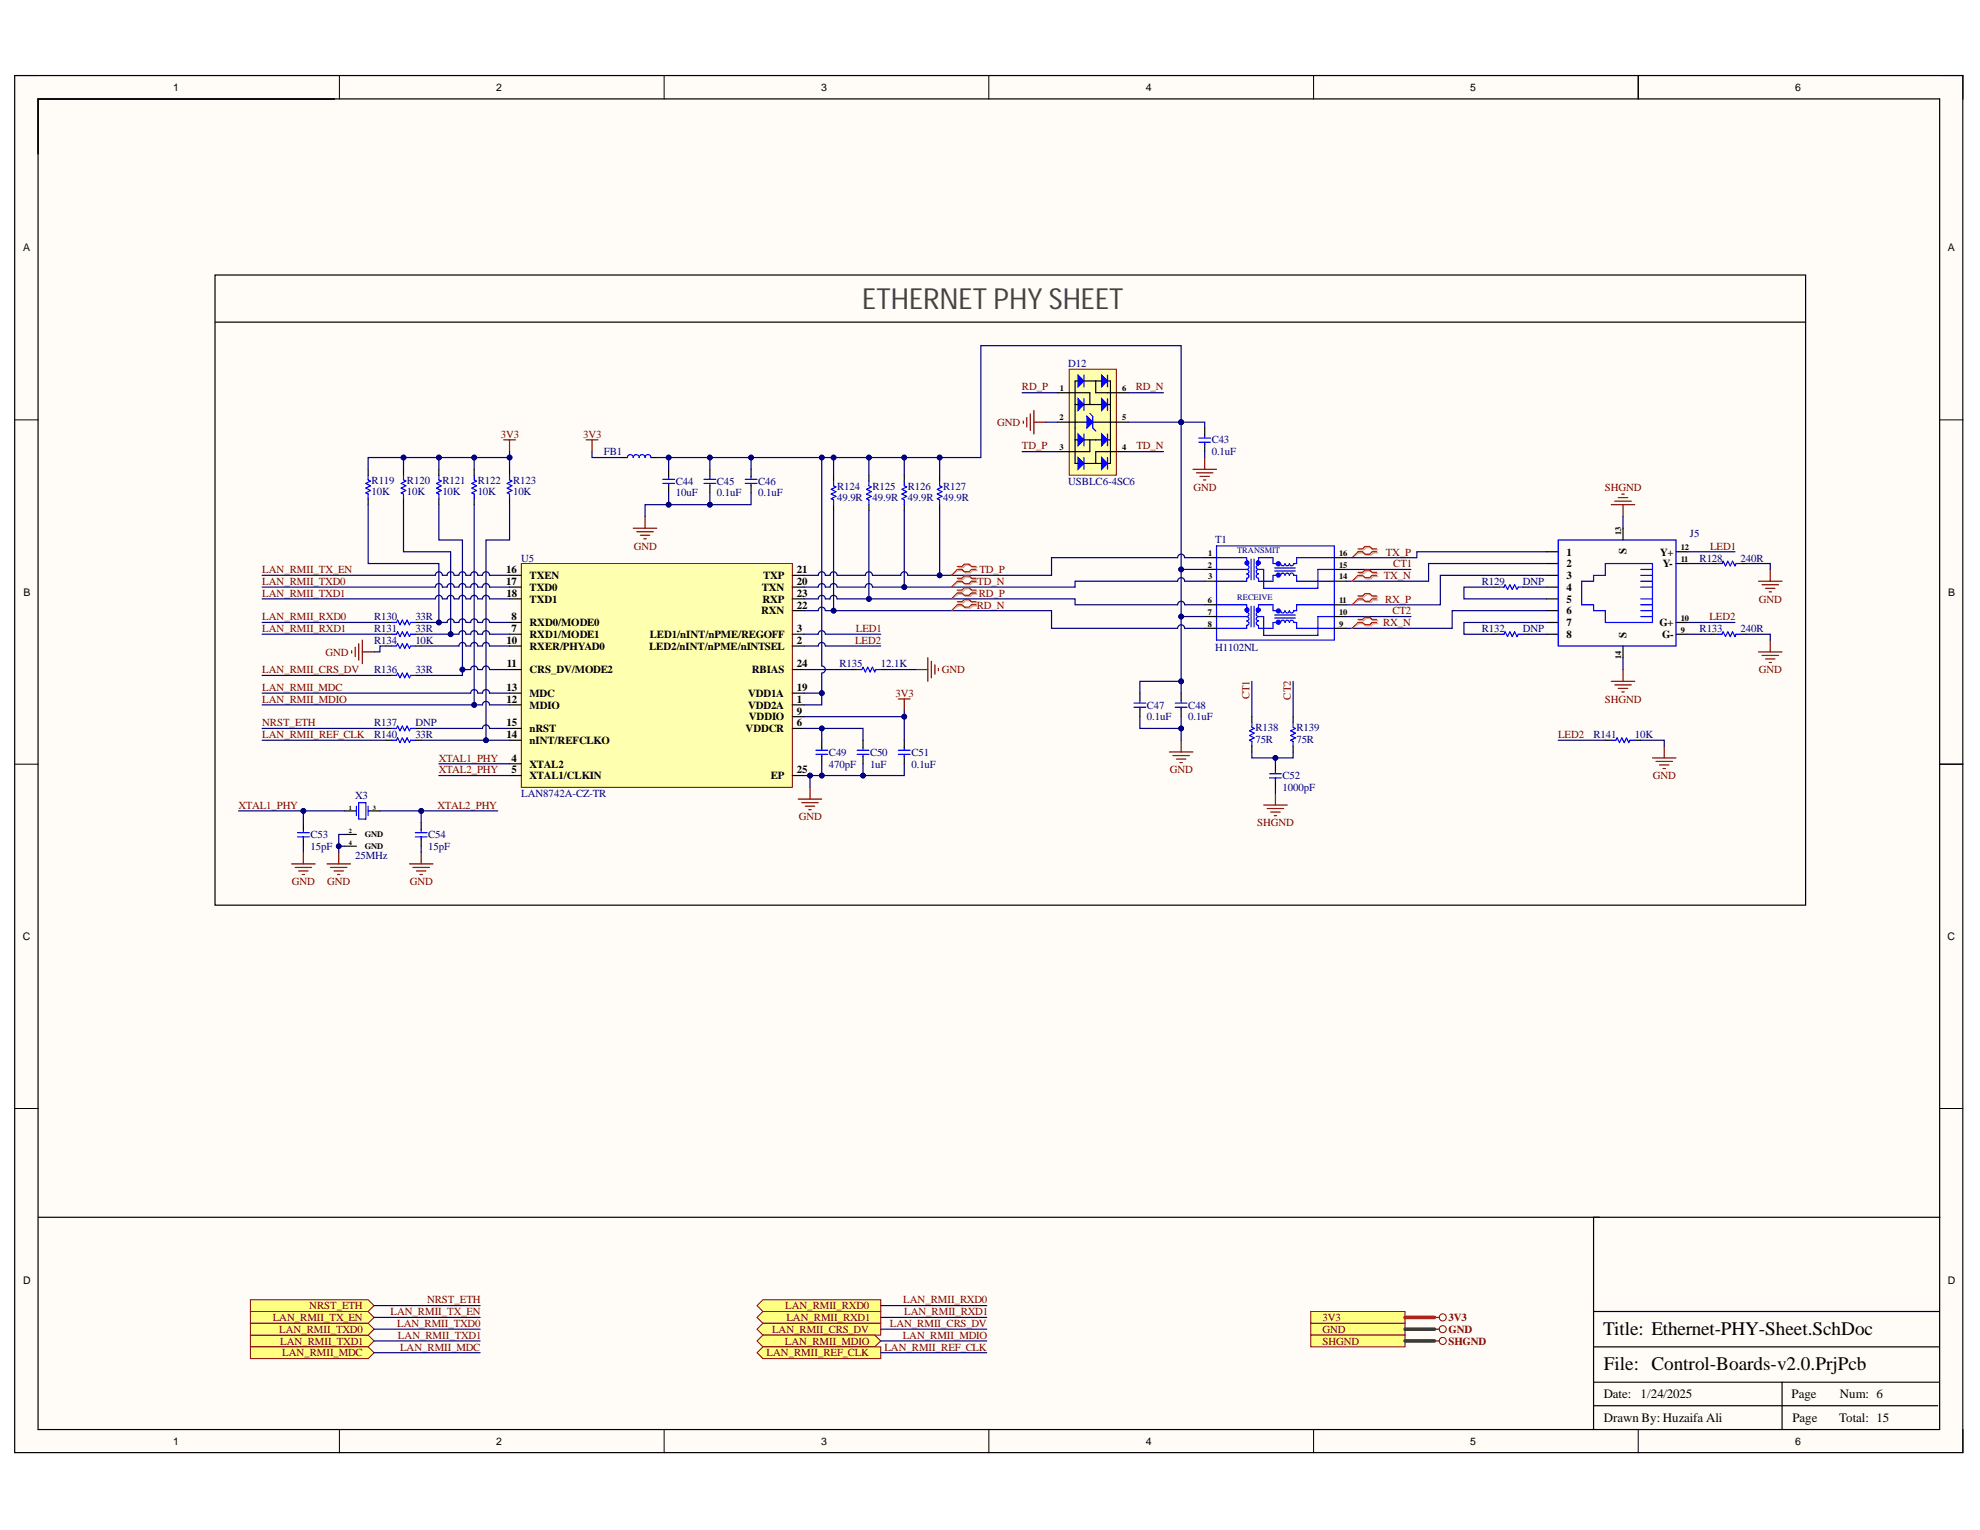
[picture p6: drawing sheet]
<svg xmlns="http://www.w3.org/2000/svg" width="279mm" height="216mm" viewBox="0 0 279 216" stroke-linecap="round" stroke-linejoin="round" font-family="sans-serif">
<defs><g id="words">
<text font-size="4.1" fill="#434343" x="121.7" y="43.6">ETHERNET PHY SHEET</text>
<g font-size="2.7">
<text x="226.2" y="188.3">Title: Ethernet-PHY-Sheet.SchDoc</text>
<text x="226.3" y="193.3">File: Control-Boards-v2.0.PrjPcb</text>
</g>
<g font-size="1.8">
<text x="226.3" y="197.3">Date:</text>
<text x="231.5" y="197.3">1/24/2025</text>
<text x="252.8" y="197.3">Page</text>
<text x="259.6" y="197.3">Num: 6</text>
<text x="226.3" y="200.7">Drawn By: Huzaifa Ali</text>
<text x="252.9" y="200.7">Page</text>
<text x="259.5" y="200.7">Total: 15</text>
</g>
<g font-size="1.5">
<text x="24.4" y="12.9">1</text>
<text x="70" y="12.9">2</text>
<text x="115.9" y="12.9">3</text>
<text x="161.7" y="12.9">4</text>
<text x="207.5" y="12.9">5</text>
<text x="253.3" y="12.9">6</text>
<text x="3.3" y="35.5">A</text>
<text x="274.8" y="35.5">A</text>
<text x="71.4" y="82.5">17</text>
<text x="71.4" y="80.9">16</text>
<text x="74.7" y="83.4">TXD0</text>
<text x="74.7" y="81.7">TXEN</text>
<text x="107.5" y="83.4">TXN</text>
<text x="107.7" y="81.7">TXP</text>
<text x="112.5" y="82.5">20</text>
<text x="112.5" y="80.9">21</text>
<text x="221.1" y="78.4">1</text>
<text x="221.1" y="80">2</text>
<text x="221.1" y="81.7">3</text>
<text x="221.1" y="83.4">4</text>
<text x="229.5" y="78.1" transform="rotate(-90 229.5 78.1)">S</text>
<text x="234.2" y="78.4">Y+</text>
<text x="234.6" y="80">Y-</text>
<text x="3.3" y="84.1">B</text>
<text x="71.5" y="84.2">18</text>
<text x="72.2" y="87.5">8</text>
<text x="72.2" y="89.2">7</text>
<text x="74.7" y="88.4">RXD0/MODE0</text>
<text x="74.7" y="85">TXD1</text>
<text x="107.4" y="86.7">RXN</text>
<text x="107.6" y="85">RXP</text>
<text x="112.5" y="89.2">3</text>
<text x="112.5" y="85.9">22</text>
<text x="112.5" y="84.2">23</text>
<text x="221.1" y="85">5</text>
<text x="221.1" y="86.7">6</text>
<text x="221.1" y="88.4">7</text>
<text x="229.5" y="90" transform="rotate(-90 229.5 90)">S</text>
<text x="234.2" y="88.4">G+</text>
<text x="274.9" y="84.1">B</text>
<text x="71.5" y="90.9">10</text>
<text x="71.5" y="94.2">11</text>
<text x="74.7" y="95">CRS_DV/MODE2</text>
<text x="74.7" y="91.7">RXER/PHYAD0</text>
<text x="74.7" y="90">RXD1/MODE1</text>
<text x="91.6" y="91.7">LED2/nINT/nPME/nINTSEL</text>
<text x="91.7" y="90">LED1/nINT/nPME/REGOFF</text>
<text x="106.1" y="95">RBIAS</text>
<text x="112.5" y="90.9">2</text>
<text x="112.5" y="94.2">24</text>
<text x="221.1" y="90">8</text>
<text x="234.5" y="90">G-</text>
<text x="71.5" y="99.1">12</text>
<text x="71.5" y="97.5">13</text>
<text x="74.7" y="100">MDIO</text>
<text x="74.7" y="98.3">MDC</text>
<text x="105.6" y="100">VDD2A</text>
<text x="105.6" y="98.3">VDD1A</text>
<text x="105.7" y="101.6">VDDIO</text>
<text x="112.5" y="99.1">1</text>
<text x="112.5" y="100.8">9</text>
<text x="112.5" y="97.5">19</text>
<text x="71.5" y="102.5">15</text>
<text x="71.5" y="104.1">14</text>
<text x="72.2" y="107.5">4</text>
<text x="74.7" y="103.3">nRST</text>
<text x="74.7" y="105">nINT/REFCLKO</text>
<text x="105.2" y="103.3">VDDCR</text>
<text x="112.5" y="102.5">6</text>
<text x="72.2" y="109.1">5</text>
<text x="74.7" y="108.3">XTAL2</text>
<text x="74.7" y="110">XTAL1/CLKIN</text>
<text x="108.8" y="110">EP</text>
<text x="112.5" y="109.1">25</text>
<text x="3.2" y="132.7">C</text>
<text x="274.8" y="132.7">C</text>
<text x="3.3" y="181.3">D</text>
<text x="274.8" y="181.3">D</text>
<text x="24.4" y="203.9">1</text>
<text x="70" y="203.9">2</text>
<text x="115.9" y="203.9">3</text>
<text x="161.7" y="203.9">4</text>
<text x="207.5" y="203.9">5</text>
<text x="253.3" y="203.9">6</text>
</g>
<g font-size="1.5" fill="#000080">
<text x="150.7" y="51.8">D12</text>
<text x="85.2" y="64.3">FB1</text>
<text x="171" y="62.6">C43</text>
<text x="171" y="64.3">0.1uF</text>
<text x="52.4" y="68.2">R119</text>
<text x="52.4" y="69.9">10K</text>
<text x="57.4" y="68.2">R120</text>
<text x="57.4" y="69.9">10K</text>
<text x="62.4" y="68.2">R121</text>
<text x="62.4" y="69.9">10K</text>
<text x="67.4" y="68.2">R122</text>
<text x="67.4" y="69.9">10K</text>
<text x="72.4" y="68.2">R123</text>
<text x="72.4" y="69.9">10K</text>
<text x="95.4" y="68.4">C44</text>
<text x="95.4" y="70.1">10uF</text>
<text x="101.2" y="68.4">C45</text>
<text x="101.2" y="70.1">0.1uF</text>
<text x="107" y="68.4">C46</text>
<text x="107" y="70.1">0.1uF</text>
<text x="118.1" y="69.1">R124</text>
<text x="118.1" y="70.7">49.9R</text>
<text x="123.1" y="69.1">R125</text>
<text x="123.1" y="70.7">49.9R</text>
<text x="128.1" y="69.1">R126</text>
<text x="128.1" y="70.7">49.9R</text>
<text x="133.1" y="69.1">R127</text>
<text x="133.1" y="70.7">49.9R</text>
<text x="150.7" y="68.4">USBLC6-4SC6</text>
<text x="171.5" y="76.6">T1</text>
<text x="238.5" y="75.7">J5</text>
<text x="73.5" y="79.2">U5</text>
<text x="209.1" y="82.5">R129</text>
<text x="214.9" y="82.5">DNP</text>
<text x="239.8" y="79.2">R128</text>
<text x="245.6" y="79.2">240R</text>
<text x="52.8" y="87.5">R130</text>
<text x="52.8" y="89.2">R131</text>
<text x="58.6" y="87.5">33R</text>
<text x="58.6" y="89.2">33R</text>
<text x="209.1" y="89.2">R132</text>
<text x="214.9" y="89.2">DNP</text>
<text x="239.8" y="89.2">R133</text>
<text x="245.6" y="89.2">240R</text>
<text x="52.8" y="90.9">R134</text>
<text x="52.8" y="95">R136</text>
<text x="58.6" y="90.9">10K</text>
<text x="58.6" y="95">33R</text>
<text x="118.5" y="94.2">R135</text>
<text x="124.3" y="94.2">12.1K</text>
<text x="171.5" y="91.8">H1102NL</text>
<text x="161.8" y="100">C47</text>
<text x="161.8" y="101.6">0.1uF</text>
<text x="167.7" y="100">C48</text>
<text x="167.7" y="101.6">0.1uF</text>
<text x="52.8" y="102.5">R137</text>
<text x="52.8" y="104.1">R140</text>
<text x="58.6" y="102.5">DNP</text>
<text x="58.6" y="104.1">33R</text>
<text x="117" y="106.6">C49</text>
<text x="122.8" y="106.6">C50</text>
<text x="128.6" y="106.6">C51</text>
<text x="177.2" y="103.2">R138</text>
<text x="177.2" y="104.8">75R</text>
<text x="182.9" y="103.2">R139</text>
<text x="182.9" y="104.8">75R</text>
<text x="224.9" y="104.1">R141</text>
<text x="230.7" y="104.1">10K</text>
<text x="50.1" y="112.8">X3</text>
<text x="73.5" y="112.5">LAN8742A-CZ-TR</text>
<text x="117" y="108.3">470pF</text>
<text x="122.8" y="108.3">1uF</text>
<text x="128.6" y="108.3">0.1uF</text>
<text x="181" y="110">C52</text>
<text x="181" y="111.6">1000pF</text>
<text x="43.8" y="118.3">C53</text>
<text x="43.8" y="119.9">15pF</text>
<text x="60.4" y="118.3">C54</text>
<text x="60.4" y="119.9">15pF</text>
<text x="50.1" y="121.3">25MHz</text>
</g>
<g font-size="1.5" fill="#800000">
<text x="144.2" y="55.1">RD_P</text>
<text x="160.3" y="55.1">RD_N</text>
<text x="70.7" y="61.8">3V3</text>
<text x="82.3" y="61.8">3V3</text>
<text x="140.7" y="60.1">GND</text>
<text x="144.2" y="63.4">TD_P</text>
<text x="160.4" y="63.4">TD_N</text>
<text x="168.4" y="69.3">GND</text>
<text x="226.5" y="69.3">SHGND</text>
<text x="89.4" y="77.5">GND</text>
<text x="241.3" y="77.5">LED1</text>
<text x="37" y="80.9">LAN_RMII_TX_EN</text>
<text x="37" y="82.5">LAN_RMII_TXD0</text>
<text x="137.9" y="82.5">TD_N</text>
<text x="138.2" y="80.9">TD_P</text>
<text x="195.3" y="81.7">TX_N</text>
<text x="195.6" y="78.4">TX_P</text>
<text x="196.6" y="80">CT1</text>
<text x="37" y="84.2">LAN_RMII_TXD1</text>
<text x="37" y="87.5">LAN_RMII_RXD0</text>
<text x="37" y="89.2">LAN_RMII_RXD1</text>
<text x="120.8" y="89.2">LED1</text>
<text x="137.8" y="85.9">RD_N</text>
<text x="138.1" y="84.2">RD_P</text>
<text x="195.2" y="88.4">RX_N</text>
<text x="195.5" y="85">RX_P</text>
<text x="196.5" y="86.7">CT2</text>
<text x="241.2" y="87.5">LED2</text>
<text x="248.2" y="85">GND</text>
<text x="37" y="95">LAN_RMII_CRS_DV</text>
<text x="45.9" y="92.5">GND</text>
<text x="120.7" y="90.9">LED2</text>
<text x="132.9" y="95">GND</text>
<text x="248.2" y="95">GND</text>
<text x="37" y="97.5">LAN_RMII_MDC</text>
<text x="37" y="99.1">LAN_RMII_MDIO</text>
<text x="126.4" y="98.3">3V3</text>
<text x="176.3" y="98.6" transform="rotate(-90 176.3 98.6)">CT1</text>
<text x="182.1" y="98.7" transform="rotate(-90 182.1 98.7)">CT2</text>
<text x="226.5" y="99.1">SHGND</text>
<text x="37" y="102.5">NRST_ETH</text>
<text x="37" y="104.1">LAN_RMII_REF_CLK</text>
<text x="61.9" y="107.5">XTAL1_PHY</text>
<text x="219.9" y="104.1">LED2</text>
<text x="61.9" y="109.1">XTAL2_PHY</text>
<text x="165.1" y="109.1">GND</text>
<text x="233.2" y="110">GND</text>
<text x="33.7" y="114.1">XTAL1_PHY</text>
<text x="61.7" y="114.1">XTAL2_PHY</text>
<text x="112.7" y="115.8">GND</text>
<text x="177.4" y="116.6">SHGND</text>
<text x="41.2" y="124.9">GND</text>
<text x="46.2" y="124.9">GND</text>
<text x="57.9" y="124.9">GND</text>
<text x="43.6" y="184.8">NRST_ETH</text>
<text x="55.1" y="185.6">LAN_RMII_TX_EN</text>
<text x="60.3" y="183.9">NRST_ETH</text>
<text x="110.8" y="184.8">LAN_RMII_RXD0</text>
<text x="127.5" y="183.9">LAN_RMII_RXD0</text>
<text x="127.6" y="185.6">LAN_RMII_RXD1</text>
<text x="38.5" y="186.4">LAN_RMII_TX_EN</text>
<text x="39.4" y="188.1">LAN_RMII_TXD0</text>
<text x="39.5" y="189.8">LAN_RMII_TXD1</text>
<text x="39.8" y="191.4">LAN_RMII_MDC</text>
<text x="56" y="187.3">LAN_RMII_TXD0</text>
<text x="56.2" y="188.9">LAN_RMII_TXD1</text>
<text x="56.5" y="190.6">LAN_RMII_MDC</text>
<text x="108.2" y="191.4">LAN_RMII_REF_CLK</text>
<text x="108.9" y="188.1">LAN_RMII_CRS_DV</text>
<text x="110.8" y="189.8">LAN_RMII_MDIO</text>
<text x="111" y="186.4">LAN_RMII_RXD1</text>
<text x="124.8" y="190.6">LAN_RMII_REF_CLK</text>
<text x="125.6" y="187.3">LAN_RMII_CRS_DV</text>
<text x="127.4" y="188.9">LAN_RMII_MDIO</text>
<text x="186.6" y="188.1">GND</text>
<text x="186.6" y="186.4">3V3</text>
<text x="186.6" y="189.8">SHGND</text>
<text x="204.4" y="188.1">GND</text>
<text x="204.4" y="186.4">3V3</text>
<text x="204.4" y="189.8">SHGND</text>
</g>
<g font-size="1.2">
<text x="149.5" y="59.3">2</text>
<text x="149.5" y="55.2">1</text>
<text x="158.3" y="59.3">5</text>
<text x="158.3" y="55.2">6</text>
<text x="149.5" y="63.5">3</text>
<text x="158.3" y="63.5">4</text>
<text x="228.8" y="75.5" transform="rotate(-90 228.8 75.5)">13</text>
<text x="237.2" y="77.6">12</text>
<text x="170.4" y="80.1">2</text>
<text x="170.5" y="78.4">1</text>
<text x="170.5" y="81.8">3</text>
<text x="189" y="78.4">16</text>
<text x="189" y="80.1">15</text>
<text x="189" y="81.8">14</text>
<text x="237.2" y="79.3">11</text>
<text x="170.4" y="85.1">6</text>
<text x="170.4" y="86.8">7</text>
<text x="170.4" y="88.4">8</text>
<text x="189" y="85.1">11</text>
<text x="189" y="86.8">10</text>
<text x="189" y="88.4">9</text>
<text x="237.2" y="89.3">9</text>
<text x="237.2" y="87.6">10</text>
<text x="228.8" y="93" transform="rotate(-90 228.8 93)">14</text>
<text x="51.5" y="118.2">GND</text>
<text x="51.5" y="119.8">GND</text>
</g>
<g font-size="1.2" fill="#000080">
<text x="174.6" y="78">TRANSMIT</text>
<text x="174.6" y="84.7">RECEIVE</text>
</g>
<g font-size=".9">
<text x="49.2" y="114.2">1</text>
<text x="49.2" y="117.6">2</text>
<text x="49.2" y="119.2">4</text>
<text x="52.6" y="114.2">3</text>
</g>
</g></defs>
<g fill="#fffcf8">
<path d="M2.1 10.7h274.9v194.3h-274.9z" fill-rule="evenodd"/>
<path d="M5.4 14h268.3v187.7h-268.3z" fill-rule="evenodd"/>
</g>
<g fill="none" stroke="#000" stroke-width=".14">
<path d="M2.1 10.7h3.3M47.9 10.7v3.3M93.7 10.7v3.3M139.5 10.7v3.3M185.4 10.7v3.3M231.2 10.7v3.3M273.7 10.7h3.3v3.3M2.1 59.2h3.3M273.7 59.2h3.3M2.1 107.8h3.3M273.7 107.8h3.3M2.1 156.4h3.3"/>
<path d="M273.7 156.4h3.3M47.9 201.7v3.3M93.7 201.7v3.3M139.5 201.7v3.3M185.4 201.7v3.3M231.2 201.7v3.3M277 201.7v3.3"/>
</g>
<g fill="none" stroke="#000" stroke-width=".17">
<path d="M2.1 10.7h274.9v194.3h-274.9zM5.4 14h268.3v187.7h-268.3zM231.2 10.7v3.3M52 66.2v.9M52 70.4v.8M56.9 66.2v.9M56.9 70.4v.8M61.9 66.2v.9M61.9 70.4v.8M66.9 66.2v.9M66.9 70.4v.8M71.9 66.2v.9"/>
<path d="M71.9 70.4v.8M87.7 64.6h.8M91.9 64.6h.8M94.4 66.2v1M94.4 68.5v1M100.2 66.2v1M100.2 68.5v1M106 66.2v1M106 68.5v1M117.6 67.1v.8M117.6 71.2v.8M122.6 67.1v.8"/>
<path d="M122.6 71.2v.8M127.6 67.1v.8M127.6 71.2v.8M132.6 67.1v.8M132.6 71.2v.8M54.4 87.8h.9M54.4 89.5h.9M54.4 91.2h.9M54.4 95.3h.9M58.6 87.8h.8M58.6 89.5h.8M58.6 91.2h.8"/>
<path d="M58.6 95.3h.8M120.1 94.5h.9M124.3 94.5h.8M42.8 116.1v1M42.8 118.3v1.1M48.6 114.4h1.7M48.6 117.8h1.7M48.6 119.4h1.7M52 114.4h1.6M54.4 102.8h.9M54.4 104.5h.9M58.6 102.8h.8"/>
<path d="M58.6 104.5h.8M59.4 116.1v1M59.4 118.3v1.1M116 104.5v1M116 106.7v1.1M121.8 104.5v1M121.8 106.7v1.1M127.6 104.5v1M127.6 106.7v1.1M273.7 107.8h3.3M273.7 171.8h-48.8v29.9M224.9 198.4h48.5"/>
<path d="M224.9 195h48.7M224.9 190.1h48.7M224.9 185.1h48.7M251.5 195v6.7"/>
</g>
<g fill="none" stroke="#00f" stroke-width=".17">
<path d="M52 67.1v.6l.3 .2-.7 .3 .7 .4-.7 .3 .7 .3-.7 .3 .4 .2v.7M56.9 67.1v.6l.4 .2-.7 .3 .7 .4-.7 .3 .7 .3-.7 .3 .3 .2v.7M61.9 67.1v.6l.4 .2-.7 .3 .7 .4-.7 .3 .7 .3-.7 .3 .3 .2v.7M66.9 67.1v.6l.3 .2-.6 .3 .6 .4-.6 .3 .6 .3-.6 .3 .3 .2v.7M71.9 67.1v.6l.3 .2-.6 .3 .6 .4-.6 .3 .6 .3-.6 .3 .3 .2v.7M88.5 64.6a.41 .41 0 0 1 .4-.5 .41 .41 0 0 1 .5 .5 .42 .42 0 0 1 .4-.5 .42 .42 0 0 1 .4 .5 .41 .41 0 0 1 .4-.5 .41 .41 0 0 1 .4 .5 .41 .41 0 0 1 .4-.5 .41 .41 0 0 1 .5 .5M93.5 68.2h1.7M93.5 67.6h1.7M94.4 67.2v.4M94.4 68.2v.4M99.3 68.2h1.7M99.3 67.6h1.7"/>
<path d="M100.2 67.2v.4M100.2 68.2v.4M105.2 68.2h1.6M105.2 67.6h1.6M106 67.2v.4M106 68.2v.4M117.6 67.9v.7l.4 .1-.7 .4 .7 .3-.7 .3 .7 .3-.7 .4 .3 .1v.7M122.6 67.9v.7l.3 .1-.6 .4 .6 .3-.6 .3 .6 .3-.6 .4 .3 .1v.7M127.6 67.9v.7l.3 .1-.6 .4 .6 .3-.6 .3 .6 .3-.6 .4 .3 .1v.7M132.6 67.9v.7l.3 .1-.6 .4 .6 .3-.6 .3 .6 .3-.6 .4 .3 .1v.7M55.3 87.8h.6l.2-.3 .3 .7 .4-.7 .3 .7 .3-.7 .4 .7 .1-.4h.7M55.3 89.5h.6l.2-.3 .3 .6 .4-.6 .3 .6 .3-.6 .4 .6 .1-.3h.7"/>
<path d="M55.3 91.2h.6l.2-.4 .3 .7 .4-.7 .3 .7 .3-.7 .4 .7 .1-.3h.7M55.3 95.3h.6l.2-.3 .3 .6 .4-.6 .3 .6 .3-.6 .4 .6 .1-.3h.7M121 94.5h.6l.2-.4 .3 .7 .3-.7 .4 .7 .3-.7 .3 .7 .2-.3h.7M42 118.1h1.6M42 117.5h1.6M42.8 117.1v.3M42.8 118.1v.3M50.3 113.8v1.3M50.6 113.3h1v2.3h-1zM52 113.8v1.3M55.3 102.8h.6l.2-.3 .3 .6 .4-.6 .3 .6 .3-.6 .4 .6 .1-.3h.7M55.3 104.5h.6l.2-.4 .3 .7 .4-.7 .3 .7 .3-.7 .4 .7 .1-.3h.7"/>
<path d="M58.6 118.1h1.7M58.6 117.5h1.7M59.4 117.1v.3M59.4 118.1v.3M115.1 106.4h1.7M115.1 105.9h1.7M116 105.5v.3M116 106.4v.4M121 106.4h1.6M121 105.9h1.6M121.8 105.5v.3M121.8 106.4v.4"/>
<path d="M126.8 106.4h1.6M126.8 105.9h1.6M127.6 105.5v.3M127.6 106.4v.4"/>
</g>
<g fill="none" stroke="#800000" stroke-width=".17">
<path d="M71.1 62.1h1.6M71.9 62.1v1.6M82.7 62.1h1.7M83.5 62.1v1.6M89.4 74.5h3.3M89.9 75h2.3M90.4 75.5h1.3M90.9 76h.3M91 72.9v1.6M49.6 91.8v.4M50.1 91.3v1.4M50.6 90.8v2.4"/>
<path d="M51.1 90.3v3.4M51.1 92h1.7M126.8 98.6h1.6M127.6 98.6v1.7M129.3 94.5h1.6M130.9 92.8v3.3M131.4 93.3v2.3M131.9 93.8v1.3M132.4 94.3v.3M112.6 112.8h3.4M113.1 113.3h2.4M113.6 113.8h1.4"/>
<path d="M114.1 114.3h.4M114.3 111.1v1.7M41.1 121.9h3.4M41.6 122.4h2.4M42.1 122.9h1.4M42.6 123.4h.4M42.8 120.2v1.7M46.1 121.9h3.4M46.6 122.4h2.4M47.1 122.9h1.4M47.6 123.4h.4M47.8 120.2v1.7"/>
<path d="M57.8 121.9h3.3M58.3 122.4h2.3M58.8 122.9h1.3M59.3 123.4h.3M59.4 120.2v1.7"/>
</g>
<path d="M150.9 52.1h6.6v15h-6.6z" fill-rule="evenodd" fill="#ffffb0"/>
<path d="M150.9 52.1h6.6v15h-6.6z" fill="none" stroke="#800000" stroke-width=".14"/>
<path d="M149.2 55.4h1.7M149.2 59.6h1.7" fill="none" stroke="#000" stroke-width=".17"/>
<path d="M155.4 52.9l.9 .9-.9 .8z" fill="#00f"/>
<path d="M155.4 52.9l.9 .9-.9 .8zM156.3 52.9v1.7" fill="none" stroke="#00f" stroke-width=".17"/>
<path d="M157.5 59.6h1.7M157.5 55.4h1.7M149.2 63.7h1.7M157.5 63.7h1.7" fill="none" stroke="#000" stroke-width=".17"/>
<path d="M152.1 52.9l.9 .9-.9 .8z" fill="#00f"/>
<path d="M152.1 52.9l.9 .9-.9 .8zM153 52.9v1.7" fill="none" stroke="#00f" stroke-width=".17"/>
<path d="M155.4 56.3l.9 .8-.9 .8z" fill="#00f"/>
<path d="M155.4 56.3l.9 .8-.9 .8zM156.3 56.3v1.6" fill="none" stroke="#00f" stroke-width=".17"/>
<path d="M152.1 56.3l.9 .8-.9 .8z" fill="#00f"/>
<path d="M152.1 56.3l.9 .8-.9 .8zM153 56.3v1.6M153.8 58.3l.4 .4v1.7l.4 .4" fill="none" stroke="#00f" stroke-width=".17"/>
<path d="M150.9 55.4h2.9v1.7M153 53.8h2.4M153 57.1h2.4M154.6 53.8v1.6h2.9" fill="none" stroke="#000" stroke-width=".17"/>
<path d="M155.4 61.2l.9 .9-.9 .8z" fill="#00f"/>
<path d="M155.4 61.2l.9 .9-.9 .8zM156.3 61.2v1.7" fill="none" stroke="#00f" stroke-width=".17"/>
<path d="M152.1 61.2l.9 .9-.9 .8z" fill="#00f"/>
<path d="M152.1 61.2l.9 .9-.9 .8zM153 61.2v1.7" fill="none" stroke="#00f" stroke-width=".17"/>
<path d="M155.4 64.6l.9 .8-.9 .8z" fill="#00f"/>
<path d="M155.4 64.6l.9 .8-.9 .8zM156.3 64.6v1.6" fill="none" stroke="#00f" stroke-width=".17"/>
<path d="M152.1 64.6l.9 .8-.9 .8z" fill="#00f"/>
<path d="M152.1 64.6l.9 .8-.9 .8zM153 64.6v1.6" fill="none" stroke="#00f" stroke-width=".17"/>
<path d="M150.9 59.6h2.5M151.7 57.1h.4M152.1 53.8h-.4v11.6h.4M154.2 59.6h3.3M156.3 53.8h.4v11.6h-.4M156.3 57.1h.4M151.7 62.1h.4M153 62.1h2.4M153 65.4h2.4M153.8 62.1v1.6h-2.9M156.3 62.1h.4M157.5 63.7h-2.9v1.7" fill="none" stroke="#000" stroke-width=".17"/>
<path d="M153.4 58.7l.8 .9-.8 .8z" fill="#00f"/>
<g fill="none" stroke="#00f" stroke-width=".17">
<path d="M153.4 58.7l.8 .9-.8 .8zM169.2 62.4h1.6M169.2 61.8h1.6M170 61.4v.3M170 62.4v.3M171.7 77h16.6v13.3h-16.6zM171.7 78.7h4.2v.4a.31 .31 0 0 1 .3 .3 .31 .31 0 0 1-.3 .3 .31 .31 0 0 1 .3 .3 .31 .31 0 0 1-.3 .4M176.5 78.9v2.9M177 78.9v2.9M188.3 78.7h-5.3v.8h-.4a.31 .31 0 0 1-.3 .3 .31 .31 0 0 1-.3-.3 .31 .31 0 0 1-.4 .3 .31 .31 0 0 1-.3-.3 .31 .31 0 0 1-.3 .3 .31 .31 0 0 1-.3-.3 .31 .31 0 0 1-.3 .3 .31 .31 0 0 1-.3-.3h-.5v-.8h-2v.4a.31 .31 0 0 0-.3 .3 .31 .31 0 0 0 .3 .3 .31 .31 0 0 0-.3 .3 .31 .31 0 0 0 .3 .4 .31 .31 0 0 0-.3 .3 .31 .31 0 0 0 .3 .3 .31 .31 0 0 0-.3 .3 .31 .31 0 0 0 .3 .3v.4h2v-.8h.5a.31 .31 0 0 1 .3-.3 .31 .31 0 0 1 .3 .3 .31 .31 0 0 1 .3-.3 .31 .31 0 0 1 .3 .3 .31 .31 0 0 1 .3-.3 .31 .31 0 0 1 .4 .3 .31 .31 0 0 1 .3-.3 .31 .31 0 0 1 .3 .3h.4v.8h5.3M160 99.8h1.7M160 99.2h1.7"/>
<path d="M160.9 98.8v.3M160.9 99.8v.3M165.8 99.8h1.7M165.8 99.2h1.7M166.7 98.8v.3M166.7 99.8v.3M171.7 85.3h4.2v.5a.31 .31 0 0 1 .3 .3 .31 .31 0 0 1-.3 .3 .31 .31 0 0 1 .3 .3 .31 .31 0 0 1-.3 .3M171.7 80.4h4.2M171.7 87h4.2M175.9 80.4a.31 .31 0 0 1 .3 .3 .31 .31 0 0 1-.3 .3 .31 .31 0 0 1 .3 .3 .31 .31 0 0 1-.3 .3v.4h-4.2M175.9 87a.31 .31 0 0 1 .3 .3 .31 .31 0 0 1-.3 .3 .31 .31 0 0 1 .3 .3 .31 .31 0 0 1-.3 .4v.4h-4.2M176.5 85.5v3"/>
<path d="M177 85.5v3M177.5 80.4h.8v2.6h7.7v-2.6h2.3M177.5 87h.8v2.7h7.7v-2.7h2.3M179.9 80.6h2.9M179.9 80.1h2.9M179.9 87.2h2.9M179.9 86.8h2.9M188.3 85.3h-5.3v.9h-.4a.31 .31 0 0 1-.3 .3 .31 .31 0 0 1-.3-.3 .31 .31 0 0 1-.4 .3 .31 .31 0 0 1-.3-.3 .31 .31 0 0 1-.3 .3 .31 .31 0 0 1-.3-.3 .31 .31 0 0 1-.3 .3 .31 .31 0 0 1-.3-.3h-.5v-.9h-2v.5a.31 .31 0 0 0-.3 .3 .31 .31 0 0 0 .3 .3 .31 .31 0 0 0-.3 .3 .31 .31 0 0 0 .3 .3 .31 .31 0 0 0-.3 .3 .31 .31 0 0 0 .3 .3 .31 .31 0 0 0-.3 .3 .31 .31 0 0 0 .3 .4v.4h2v-.9h.5a.31 .31 0 0 1 .3-.3 .31 .31 0 0 1 .3 .3 .31 .31 0 0 1 .3-.3 .31 .31 0 0 1 .3 .3 .31 .31 0 0 1 .3-.3 .31 .31 0 0 1 .4 .3 .31 .31 0 0 1 .3-.3 .31 .31 0 0 1 .3 .3h.4v.9h5.3M176.6 102v.6l.4 .2-.7 .3 .7 .4-.7 .3 .7 .3-.7 .4 .3 .1v.7M179.1 109.8h1.7M179.1 109.2h1.7M180 108.8v.3"/>
<path d="M180 109.8v.3M182.5 102v.6l.3 .2-.7 .3 .7 .4-.7 .3 .7 .3-.7 .4 .4 .1v.7"/>
</g>
<g fill="none" stroke="#800000" stroke-width=".17">
<path d="M144.4 59.4v.3M144.9 58.9v1.3M145.4 58.4v2.3M145.9 57.9v3.3M145.9 59.6h1.7M168.3 66.2h3.4M168.8 66.7h2.4M169.3 67.2h1.4M169.8 67.7h.4M170 64.6v1.6M165 106.1h3.3M165.5 106.6h2.3"/>
<path d="M166 107.1h1.3M166.5 107.6h.3M166.7 104.5v1.6M178.3 113.6h3.3M178.8 114.1h2.3M179.3 114.6h1.3M179.8 115.1h.3M180 111.9v1.7"/>
</g>
<g fill="none" stroke="#000" stroke-width=".17">
<path d="M170 60.4v1M170 62.7v1M170 78.7h1.7M188.3 78.7h1.6M160.9 97.8v1M166.7 97.8v1M170 80.4h1.7M170 82h1.7M170 85.3h1.7M170 87h1.7M170 88.7h1.7M188.3 80.4h1.6"/>
<path d="M188.3 82h1.6M188.3 85.3h1.6M188.3 87h1.6M188.3 88.7h1.6M160.9 100v1.1M166.7 100v1.1M176.6 101.1v.9M176.6 105.3v.8M180 107.8v1M180 110v1.1M182.5 101.1v.9M182.5 105.3v.8"/>
</g>
<path d="M175.9 79.4l.1 .1zM177.6 79.4v.1zM180.4 79.5v.1zM175.9 86l.1 .1zM177.6 86v.1zM180.3 81.2h.1M180.4 87.8v.1zM180.4 86.1v.1zM180.4 81.2h.1" fill="none" stroke="#00f" stroke-width=".51"/>
<path d="M73.6 79.5h38.2v31.6h-38.2z" fill-rule="evenodd" fill="#ffffb0"/>
<path d="M73.6 79.5h38.2v31.6h-38.2z" fill="none" stroke="#800000" stroke-width=".14"/>
<g fill="none" stroke="#000" stroke-width=".17">
<path d="M30.3 38.8h224.5v88.9h-224.5zM30.3 45.5h224.5M218.2 77.9h1.7M218.2 79.5h1.7M229 74.5v1.7M236.5 77.9h1.7M236.5 79.5h1.7M241.5 79.5h.8M245.6 79.5h.9M71.9 84.5h1.7M71.9 82.8h1.7M71.9 81.2h1.7"/>
<path d="M71.9 99.5h1.7M71.9 91.2h1.7M71.9 89.5h1.7M71.9 94.5h1.7M71.9 87.8h1.7M71.9 97.8h1.7M111.8 99.5h1.7M111.8 91.2h1.7M111.8 89.5h1.7M111.8 94.5h1.7M111.8 82.8h1.7M111.8 81.2h1.7"/>
<path d="M111.8 97.8h1.7M111.8 86.2h1.7M111.8 84.5h1.7M210.7 89.5h.9M210.7 82.9h.9M214.9 89.5h.8M214.9 82.9h.8M218.2 89.5h1.7M218.2 87.8h1.7M218.2 81.2h1.7M218.2 86.2h1.7M218.2 84.5h1.7"/>
<path d="M218.2 82.9h1.7M229 91.2v1.6M236.5 89.5h1.7M236.5 87.8h1.7M241.5 89.5h.8M245.6 89.5h.9M71.9 107.8h1.7M71.9 109.4h1.7M71.9 102.8h1.7M71.9 104.5h1.7M111.8 109.4h1.7M111.8 102.8h1.7"/>
<path d="M111.8 101.1h1.7M226.5 104.5h.9M230.7 104.5h.8M5.4 171.8h220.3"/>
</g>
<g fill="none" stroke="#00f" stroke-width=".17">
<path d="M219.9 76.2h16.6v15h-16.6zM242.3 79.5h.7l.2-.3 .3 .7 .3-.7 .4 .7 .3-.7 .3 .7 .2-.4h.6M211.6 82.9h.6l.2-.4 .3 .7 .4-.7 .3 .7 .3-.7 .4 .7 .1-.3h.7M211.6 89.5h.6l.2-.3 .3 .6 .4-.6 .3 .6 .3-.6 .4 .6 .1-.3h.7M223.2 82h1.7v-.8h1.6v-1.7h6.7v8.3h-6.7v-1.6h-1.6v-.9h-1.7zM231.5 86.2h1.7M231.5 85.3h1.7M231.5 81.2h1.7M231.5 82h1.7M231.5 80.4h1.7M231.5 82.9h1.7M231.5 84.5h1.7"/>
<path d="M231.5 87h1.7M242.3 89.5h.7l.2-.3 .3 .6 .3-.6 .4 .6 .3-.6 .3 .6 .2-.3h.6M227.4 104.5h.6l.2-.4 .3 .7 .4-.7 .3 .7 .3-.7 .3 .7 .2-.3h.7"/>
</g>
<g fill="none" stroke="#800000" stroke-width=".17">
<path d="M227.4 71.2h3.3M227.9 70.7h2.3M228.4 70.2h1.3M228.9 69.7h.3M229 71.2v1.7M227.4 96.1h3.3M227.9 96.6h2.3M228.4 97.1h1.3M228.9 97.6h.3M229 94.5v1.6M248.1 82h3.4M248.1 92h3.4"/>
<path d="M248.6 82.5h2.4M248.6 92.5h2.4M249.1 83h1.4M249.1 93h1.4M249.6 83.5h.4M249.6 93.5h.4M249.8 80.4v1.6M249.8 90.3v1.7M233.2 106.9h3.3M233.7 107.4h2.3M234.2 107.9h1.3M234.7 108.5h.3"/>
<path d="M234.8 105.3v1.6"/>
</g>
<path d="M191.8 77.6h.6l.4-.3h.6l.4 .3h.6M191.8 78h.6l.4 .4h.6l.4-.4h.6" fill="none" stroke="#d0a19e" stroke-width=".17"/>
<path d="M191.8 78l-1 .7" fill="none" stroke="#d0a19e" stroke-width=".14"/>
<path d="M191.6 77.4h.7l.3-.3h.7l.3 .3h.7M191.6 77.9h.7l.3 .3h.7l.3-.3h.7" fill="none" stroke="#f00" stroke-width=".17"/>
<path d="M191.6 77.9l-.8 .8" fill="none" stroke="#f00" stroke-width=".14"/>
<path d="M185 186.7h13.3v1.7h-13.3z" fill-rule="evenodd" fill="#ffff80"/>
<g fill="none" stroke="#800000" stroke-width=".14">
<path d="M185 186.7h13.3v1.7h-13.3z"/>
<circle cx="203.6" cy="187.6" r=".5"/>
</g>
<path d="M202.4 187.6h.7" fill="none" stroke="#800000" stroke-width=".17"/>
<path d="M185 185.1h13.3v1.6h-13.3z" fill-rule="evenodd" fill="#ffff80"/>
<g fill="none" stroke="#800000" stroke-width=".14">
<path d="M185 185.1h13.3v1.6h-13.3z"/>
<circle cx="203.6" cy="185.9" r=".5"/>
</g>
<path d="M202.4 185.9h.7" fill="none" stroke="#800000" stroke-width=".17"/>
<path d="M185 188.4h13.3v1.7h-13.3z" fill-rule="evenodd" fill="#ffff80"/>
<g fill="none" stroke="#800000" stroke-width=".14">
<path d="M185 188.4h13.3v1.7h-13.3z"/>
<circle cx="203.6" cy="189.2" r=".5"/>
</g>
<path d="M202.4 189.2h.7" fill="none" stroke="#800000" stroke-width=".17"/>
<path d="M35.3 185.1h16.7l.8 .8-.8 .8h-16.7z" fill-rule="evenodd" fill="#ffff80"/>
<path d="M35.3 185.1h16.7l.8 .8-.8 .8h-16.7z" fill="none" stroke="#800000" stroke-width=".14"/>
<path d="M35.3 188.4h16.7l.8 .8-.8 .9h-16.7z" fill-rule="evenodd" fill="#ffff80"/>
<path d="M35.3 188.4h16.7l.8 .8-.8 .9h-16.7z" fill="none" stroke="#800000" stroke-width=".14"/>
<path d="M35.3 186.7h16.7l.8 .9-.8 .8h-16.7z" fill-rule="evenodd" fill="#ffff80"/>
<path d="M35.3 186.7h16.7l.8 .9-.8 .8h-16.7z" fill="none" stroke="#800000" stroke-width=".14"/>
<path d="M106.8 184.2l.9-.8h16.6v1.7h-16.6z" fill-rule="evenodd" fill="#ffff80"/>
<path d="M106.8 184.2l.9-.8h16.6v1.7h-16.6z" fill="none" stroke="#800000" stroke-width=".14"/>
<path d="M107.7 185.1h16.6v1.6h-16.6l-.9-.8z" fill-rule="evenodd" fill="#ffff80"/>
<path d="M107.7 185.1h16.6v1.6h-16.6l-.9-.8z" fill="none" stroke="#800000" stroke-width=".14"/>
<path d="M107.7 186.7h16.6v1.7h-16.6l-.9-.8z" fill-rule="evenodd" fill="#ffff80"/>
<path d="M107.7 186.7h16.6v1.7h-16.6l-.9-.8z" fill="none" stroke="#800000" stroke-width=".14"/>
<path d="M106.8 189.2l.9-.8h15.7l.9 .8-.9 .9h-15.7z" fill-rule="evenodd" fill="#ffff80"/>
<path d="M106.8 189.2l.9-.8h15.7l.9 .8-.9 .9h-15.7z" fill="none" stroke="#800000" stroke-width=".14"/>
<path d="M35.3 190.1h16.7l.8 .8-.8 .8h-16.7z" fill-rule="evenodd" fill="#ffff80"/>
<path d="M35.3 190.1h16.7l.8 .8-.8 .8h-16.7z" fill="none" stroke="#800000" stroke-width=".14"/>
<path d="M106.8 190.9l.9-.8h16.6v1.6h-16.6z" fill-rule="evenodd" fill="#ffff80"/>
<path d="M106.8 190.9l.9-.8h16.6v1.6h-16.6z" fill="none" stroke="#800000" stroke-width=".14"/>
<path d="M35.3 183.4h16.7l.8 .8-.8 .9h-16.7z" fill-rule="evenodd" fill="#ffff80"/>
<path d="M35.3 183.4h16.7l.8 .8-.8 .9h-16.7z" fill="none" stroke="#800000" stroke-width=".14"/>
<path d="M37 89.5h17.4M37 87.8h17.4M37 95.3h17.4M54.4 91.2h-.8v.8h-.8M37 102.8h17.4M37 104.5h17.4M48.6 117.8h-.8v1.6" fill="none" stroke="#000080" stroke-width=".17"/>
<circle cx="47.8" cy="119.4" r=".33" fill="#000080"/>
<circle cx="47.8" cy="119.4" r=".33" fill="none" stroke="#000080" stroke-width=".14"/>
<path d="M48.6 119.4h-.8v.8" fill="none" stroke="#000080" stroke-width=".17"/>
<circle cx="47.8" cy="119.4" r=".33" fill="#000080"/>
<circle cx="47.8" cy="119.4" r=".33" fill="none" stroke="#000080" stroke-width=".14"/>
<path d="M42.8 114.4v1.7" fill="none" stroke="#000080" stroke-width=".17"/>
<circle cx="42.8" cy="114.4" r=".33" fill="#000080"/>
<circle cx="42.8" cy="114.4" r=".33" fill="none" stroke="#000080" stroke-width=".14"/>
<path d="M59.4 114.4v1.7" fill="none" stroke="#000080" stroke-width=".17"/>
<circle cx="59.4" cy="114.4" r=".33" fill="#000080"/>
<circle cx="59.4" cy="114.4" r=".33" fill="none" stroke="#000080" stroke-width=".14"/>
<path d="M42.8 119.4v.8M59.4 119.4v.8M113.5 109.4h.8v1.7" fill="none" stroke="#000080" stroke-width=".17"/>
<circle cx="114.3" cy="109.4" r=".33" fill="#000080"/>
<circle cx="114.3" cy="109.4" r=".33" fill="none" stroke="#000080" stroke-width=".14"/>
<path d="M61.9 64.6v1.6" fill="none" stroke="#000080" stroke-width=".17"/>
<circle cx="61.9" cy="64.6" r=".33" fill="#000080"/>
<circle cx="61.9" cy="64.6" r=".33" fill="none" stroke="#000080" stroke-width=".14"/>
<path d="M56.9 64.6v1.6" fill="none" stroke="#000080" stroke-width=".17"/>
<circle cx="56.9" cy="64.6" r=".33" fill="#000080"/>
<circle cx="56.9" cy="64.6" r=".33" fill="none" stroke="#000080" stroke-width=".14"/>
<path d="M52 71.2v8.3h9.9v8.3" fill="none" stroke="#000080" stroke-width=".17"/>
<circle cx="61.9" cy="87.8" r=".33" fill="#000080"/>
<circle cx="61.9" cy="87.8" r=".33" fill="none" stroke="#000080" stroke-width=".14"/>
<path d="M56.9 71.2v6.7h6.7v11.6" fill="none" stroke="#000080" stroke-width=".17"/>
<circle cx="63.6" cy="89.5" r=".33" fill="#000080"/>
<circle cx="63.6" cy="89.5" r=".33" fill="none" stroke="#000080" stroke-width=".14"/>
<path d="M61.9 71.2v5h3.4v18.3" fill="none" stroke="#000080" stroke-width=".17"/>
<circle cx="65.3" cy="94.5" r=".33" fill="#000080"/>
<circle cx="65.3" cy="94.5" r=".33" fill="none" stroke="#000080" stroke-width=".14"/>
<path d="M52 66.2v-1.6h19.9v1.6" fill="none" stroke="#000080" stroke-width=".17"/>
<circle cx="56.9" cy="64.6" r=".33" fill="#000080"/>
<circle cx="56.9" cy="64.6" r=".33" fill="none" stroke="#000080" stroke-width=".14"/>
<circle cx="61.9" cy="64.6" r=".33" fill="#000080"/>
<circle cx="61.9" cy="64.6" r=".33" fill="none" stroke="#000080" stroke-width=".14"/>
<circle cx="66.9" cy="64.6" r=".33" fill="#000080"/>
<circle cx="66.9" cy="64.6" r=".33" fill="none" stroke="#000080" stroke-width=".14"/>
<circle cx="71.9" cy="64.6" r=".33" fill="#000080"/>
<circle cx="71.9" cy="64.6" r=".33" fill="none" stroke="#000080" stroke-width=".14"/>
<path d="M66.9 64.6v1.6" fill="none" stroke="#000080" stroke-width=".17"/>
<circle cx="66.9" cy="64.6" r=".33" fill="#000080"/>
<circle cx="66.9" cy="64.6" r=".33" fill="none" stroke="#000080" stroke-width=".14"/>
<path d="M71.9 63.7v.9" fill="none" stroke="#000080" stroke-width=".17"/>
<circle cx="71.9" cy="64.6" r=".33" fill="#000080"/>
<circle cx="71.9" cy="64.6" r=".33" fill="none" stroke="#000080" stroke-width=".14"/>
<path d="M66.9 71.2v28.3" fill="none" stroke="#000080" stroke-width=".17"/>
<circle cx="66.9" cy="99.5" r=".33" fill="#000080"/>
<circle cx="66.9" cy="99.5" r=".33" fill="none" stroke="#000080" stroke-width=".14"/>
<path d="M71.9 71.2v5h-3.3v28.3" fill="none" stroke="#000080" stroke-width=".17"/>
<circle cx="68.6" cy="104.5" r=".33" fill="#000080"/>
<circle cx="68.6" cy="104.5" r=".33" fill="none" stroke="#000080" stroke-width=".14"/>
<path d="M125.1 94.5h4.2M127.6 100.3v.8h-14.1" fill="none" stroke="#000080" stroke-width=".17"/>
<circle cx="127.6" cy="101.1" r=".33" fill="#000080"/>
<circle cx="127.6" cy="101.1" r=".33" fill="none" stroke="#000080" stroke-width=".14"/>
<path d="M113.5 102.8h8.3v1.7" fill="none" stroke="#000080" stroke-width=".17"/>
<circle cx="116" cy="102.8" r=".33" fill="#000080"/>
<circle cx="116" cy="102.8" r=".33" fill="none" stroke="#000080" stroke-width=".14"/>
<path d="M116 102.8v1.7" fill="none" stroke="#000080" stroke-width=".17"/>
<circle cx="116" cy="102.8" r=".33" fill="#000080"/>
<circle cx="116" cy="102.8" r=".33" fill="none" stroke="#000080" stroke-width=".14"/>
<path d="M127.6 107.8v1.6h-13.3" fill="none" stroke="#000080" stroke-width=".17"/>
<circle cx="114.3" cy="109.4" r=".33" fill="#000080"/>
<circle cx="114.3" cy="109.4" r=".33" fill="none" stroke="#000080" stroke-width=".14"/>
<circle cx="116" cy="109.4" r=".33" fill="#000080"/>
<circle cx="116" cy="109.4" r=".33" fill="none" stroke="#000080" stroke-width=".14"/>
<circle cx="121.8" cy="109.4" r=".33" fill="#000080"/>
<circle cx="121.8" cy="109.4" r=".33" fill="none" stroke="#000080" stroke-width=".14"/>
<path d="M121.8 107.8v1.6" fill="none" stroke="#000080" stroke-width=".17"/>
<circle cx="121.8" cy="109.4" r=".33" fill="#000080"/>
<circle cx="121.8" cy="109.4" r=".33" fill="none" stroke="#000080" stroke-width=".14"/>
<path d="M116 107.8v1.6" fill="none" stroke="#000080" stroke-width=".17"/>
<circle cx="116" cy="109.4" r=".33" fill="#000080"/>
<circle cx="116" cy="109.4" r=".33" fill="none" stroke="#000080" stroke-width=".14"/>
<path d="M127.6 101.1v3.4" fill="none" stroke="#000080" stroke-width=".17"/>
<circle cx="127.6" cy="101.1" r=".33" fill="#000080"/>
<circle cx="127.6" cy="101.1" r=".33" fill="none" stroke="#000080" stroke-width=".14"/>
<path d="M83.5 63.7v.9h4.2M100.2 64.6v1.6M113.5 94.5h6.6" fill="none" stroke="#000080" stroke-width=".17"/>
<circle cx="100.2" cy="64.6" r=".33" fill="#000080"/>
<circle cx="100.2" cy="64.6" r=".33" fill="none" stroke="#000080" stroke-width=".14"/>
<path d="M94.4 64.6v1.6" fill="none" stroke="#000080" stroke-width=".17"/>
<circle cx="94.3" cy="64.6" r=".33" fill="#000080"/>
<circle cx="94.3" cy="64.6" r=".33" fill="none" stroke="#000080" stroke-width=".14"/>
<path d="M94.4 69.5v1.7" fill="none" stroke="#000080" stroke-width=".17"/>
<circle cx="94.4" cy="71.2" r=".33" fill="#000080"/>
<circle cx="94.4" cy="71.2" r=".33" fill="none" stroke="#000080" stroke-width=".14"/>
<path d="M100.2 69.5v1.7" fill="none" stroke="#000080" stroke-width=".17"/>
<circle cx="100.2" cy="71.2" r=".33" fill="#000080"/>
<circle cx="100.2" cy="71.2" r=".33" fill="none" stroke="#000080" stroke-width=".14"/>
<path d="M106 64.6h10v29.4a.5 .5 0 0 1 .5 .5 .5 .5 0 0 1-.5 .5v2.8h-2.5" fill="none" stroke="#000080" stroke-width=".17"/>
<circle cx="106" cy="64.6" r=".33" fill="#000080"/>
<circle cx="106" cy="64.6" r=".33" fill="none" stroke="#000080" stroke-width=".14"/>
<circle cx="116" cy="64.6" r=".33" fill="#000080"/>
<circle cx="116" cy="64.6" r=".33" fill="none" stroke="#000080" stroke-width=".14"/>
<circle cx="116" cy="97.8" r=".33" fill="#000080"/>
<circle cx="116" cy="97.8" r=".33" fill="none" stroke="#000080" stroke-width=".14"/>
<path d="M116 97.8v1.7h-2.5" fill="none" stroke="#000080" stroke-width=".17"/>
<circle cx="116" cy="97.8" r=".33" fill="#000080"/>
<circle cx="116" cy="97.8" r=".33" fill="none" stroke="#000080" stroke-width=".14"/>
<path d="M116 64.6h16.6v2.5" fill="none" stroke="#000080" stroke-width=".17"/>
<circle cx="116" cy="64.6" r=".33" fill="#000080"/>
<circle cx="116" cy="64.6" r=".33" fill="none" stroke="#000080" stroke-width=".14"/>
<circle cx="117.6" cy="64.6" r=".33" fill="#000080"/>
<circle cx="117.6" cy="64.6" r=".33" fill="none" stroke="#000080" stroke-width=".14"/>
<circle cx="122.6" cy="64.6" r=".33" fill="#000080"/>
<circle cx="122.6" cy="64.6" r=".33" fill="none" stroke="#000080" stroke-width=".14"/>
<circle cx="127.6" cy="64.6" r=".33" fill="#000080"/>
<circle cx="127.6" cy="64.6" r=".33" fill="none" stroke="#000080" stroke-width=".14"/>
<circle cx="132.6" cy="64.6" r=".33" fill="#000080"/>
<circle cx="132.6" cy="64.6" r=".33" fill="none" stroke="#000080" stroke-width=".14"/>
<path d="M127.6 64.6v2.5" fill="none" stroke="#000080" stroke-width=".17"/>
<circle cx="127.6" cy="64.6" r=".33" fill="#000080"/>
<circle cx="127.6" cy="64.6" r=".33" fill="none" stroke="#000080" stroke-width=".14"/>
<path d="M122.6 64.6v2.5" fill="none" stroke="#000080" stroke-width=".17"/>
<circle cx="122.6" cy="64.6" r=".33" fill="#000080"/>
<circle cx="122.6" cy="64.6" r=".33" fill="none" stroke="#000080" stroke-width=".14"/>
<path d="M117.6 64.6v2.5" fill="none" stroke="#000080" stroke-width=".17"/>
<circle cx="117.6" cy="64.6" r=".33" fill="#000080"/>
<circle cx="117.6" cy="64.6" r=".33" fill="none" stroke="#000080" stroke-width=".14"/>
<path d="M117.6 72v14.2" fill="none" stroke="#000080" stroke-width=".17"/>
<circle cx="117.6" cy="86.2" r=".33" fill="#000080"/>
<circle cx="117.6" cy="86.2" r=".33" fill="none" stroke="#000080" stroke-width=".14"/>
<path d="M122.6 72v12.5" fill="none" stroke="#000080" stroke-width=".17"/>
<circle cx="122.6" cy="84.5" r=".33" fill="#000080"/>
<circle cx="122.6" cy="84.5" r=".33" fill="none" stroke="#000080" stroke-width=".14"/>
<path d="M127.6 72v10.8" fill="none" stroke="#000080" stroke-width=".17"/>
<circle cx="127.6" cy="82.8" r=".33" fill="#000080"/>
<circle cx="127.6" cy="82.8" r=".33" fill="none" stroke="#000080" stroke-width=".14"/>
<path d="M132.6 72v9.2" fill="none" stroke="#000080" stroke-width=".17"/>
<circle cx="132.6" cy="81.2" r=".33" fill="#000080"/>
<circle cx="132.6" cy="81.2" r=".33" fill="none" stroke="#000080" stroke-width=".14"/>
<path d="M147.6 59.6h1.6M159.2 59.6h7.5v-10.8h-28.3v15.8h-5.8M113.5 89.5h2a.5 .5 0 0 1 .5-.5 .5 .5 0 0 1 .5 .5h7.8M113.5 91.2h2a.5 .5 0 0 1 .5-.5 .5 .5 0 0 1 .5 .5h7.8" fill="none" stroke="#000080" stroke-width=".17"/>
<circle cx="132.6" cy="64.6" r=".33" fill="#000080"/>
<circle cx="132.6" cy="64.6" r=".33" fill="none" stroke="#000080" stroke-width=".14"/>
<circle cx="166.7" cy="59.6" r=".33" fill="#000080"/>
<circle cx="166.7" cy="59.6" r=".33" fill="none" stroke="#000080" stroke-width=".14"/>
<path d="M166.7 59.6h3.3v.8" fill="none" stroke="#000080" stroke-width=".17"/>
<circle cx="166.7" cy="59.6" r=".33" fill="#000080"/>
<circle cx="166.7" cy="59.6" r=".33" fill="none" stroke="#000080" stroke-width=".14"/>
<path d="M144.2 55.4h5M159.2 55.4h5M144.2 63.7h5M159.2 63.7h5M170 63.7v.9M176.6 96.1v5M182.5 96.1v5M189.9 80.4h9.2M189.9 87h9.2M180 106.9v.9M180 111.1v.8" fill="none" stroke="#000080" stroke-width=".17"/>
<circle cx="180" cy="106.9" r=".33" fill="#000080"/>
<circle cx="180" cy="106.9" r=".33" fill="none" stroke="#000080" stroke-width=".14"/>
<path d="M176.6 106.1v.8h5.9v-.8" fill="none" stroke="#000080" stroke-width=".17"/>
<circle cx="180" cy="106.9" r=".33" fill="#000080"/>
<circle cx="180" cy="106.9" r=".33" fill="none" stroke="#000080" stroke-width=".14"/>
<path d="M166.7 59.6v20.8h3.3" fill="none" stroke="#000080" stroke-width=".17"/>
<circle cx="166.7" cy="59.6" r=".33" fill="#000080"/>
<circle cx="166.7" cy="59.6" r=".33" fill="none" stroke="#000080" stroke-width=".14"/>
<circle cx="166.7" cy="80.4" r=".33" fill="#000080"/>
<circle cx="166.7" cy="80.4" r=".33" fill="none" stroke="#000080" stroke-width=".14"/>
<path d="M166.7 80.4v6.6h3.3" fill="none" stroke="#000080" stroke-width=".17"/>
<circle cx="166.7" cy="87" r=".33" fill="#000080"/>
<circle cx="166.7" cy="87" r=".33" fill="none" stroke="#000080" stroke-width=".14"/>
<circle cx="166.7" cy="80.4" r=".33" fill="#000080"/>
<circle cx="166.7" cy="80.4" r=".33" fill="none" stroke="#000080" stroke-width=".14"/>
<path d="M166.7 96.1h-5.8v1.7" fill="none" stroke="#000080" stroke-width=".17"/>
<circle cx="166.7" cy="96.1" r=".33" fill="#000080"/>
<circle cx="166.7" cy="96.1" r=".33" fill="none" stroke="#000080" stroke-width=".14"/>
<path d="M160.9 101.1v1.7h5.8" fill="none" stroke="#000080" stroke-width=".17"/>
<circle cx="166.7" cy="102.8" r=".33" fill="#000080"/>
<circle cx="166.7" cy="102.8" r=".33" fill="none" stroke="#000080" stroke-width=".14"/>
<path d="M37 99.5h31.1a.5 .5 0 0 1 .5-.5 .5 .5 0 0 1 .5 .5h2.8" fill="none" stroke="#000080" stroke-width=".17"/>
<circle cx="66.9" cy="99.5" r=".33" fill="#000080"/>
<circle cx="66.9" cy="99.5" r=".33" fill="none" stroke="#000080" stroke-width=".14"/>
<path d="M37 97.8h29.4a.5 .5 0 0 1 .5-.5 .5 .5 0 0 1 .5 .5h.7a.5 .5 0 0 1 .5-.5 .5 .5 0 0 1 .5 .5h2.8M37 84.5h24.4a.5 .5 0 0 1 .5-.5 .5 .5 0 0 1 .5 .5h.7a.5 .5 0 0 1 .5-.5 .5 .5 0 0 1 .5 .5h.7a.5 .5 0 0 1 .5-.5 .5 .5 0 0 1 .5 .5h.6a.5 .5 0 0 1 .5-.5 .5 .5 0 0 1 .5 .5h.7a.5 .5 0 0 1 .5-.5 .5 .5 0 0 1 .5 .5h2.8M37 82.8h24.4a.5 .5 0 0 1 .5-.5 .5 .5 0 0 1 .5 .5h.7a.5 .5 0 0 1 .5-.5 .5 .5 0 0 1 .5 .5h.7a.5 .5 0 0 1 .5-.5 .5 .5 0 0 1 .5 .5h.6a.5 .5 0 0 1 .5-.5 .5 .5 0 0 1 .5 .5h.7a.5 .5 0 0 1 .5-.5 .5 .5 0 0 1 .5 .5h2.8M37 81.2h24.4a.5 .5 0 0 1 .5-.5 .5 .5 0 0 1 .5 .5h.7a.5 .5 0 0 1 .5-.5 .5 .5 0 0 1 .5 .5h.7a.5 .5 0 0 1 .5-.5 .5 .5 0 0 1 .5 .5h.6a.5 .5 0 0 1 .5-.5 .5 .5 0 0 1 .5 .5h.7a.5 .5 0 0 1 .5-.5 .5 .5 0 0 1 .5 .5h2.8M59.4 104.5h12.5" fill="none" stroke="#000080" stroke-width=".17"/>
<circle cx="68.6" cy="104.5" r=".33" fill="#000080"/>
<circle cx="68.6" cy="104.5" r=".33" fill="none" stroke="#000080" stroke-width=".14"/>
<path d="M59.4 91.2h5.4a.5 .5 0 0 1 .5-.5 .5 .5 0 0 1 .5 .5h.6a.5 .5 0 0 1 .5-.5 .5 .5 0 0 1 .5 .5h.7a.5 .5 0 0 1 .5-.5 .5 .5 0 0 1 .5 .5h2.8M59.4 89.5h5.4a.5 .5 0 0 1 .5-.5 .5 .5 0 0 1 .5 .5h.6a.5 .5 0 0 1 .5-.5 .5 .5 0 0 1 .5 .5h.7a.5 .5 0 0 1 .5-.5 .5 .5 0 0 1 .5 .5h2.8M59.4 102.8h8.7a.5 .5 0 0 1 .5-.5 .5 .5 0 0 1 .5 .5h2.8" fill="none" stroke="#000080" stroke-width=".17"/>
<circle cx="63.6" cy="89.5" r=".33" fill="#000080"/>
<circle cx="63.6" cy="89.5" r=".33" fill="none" stroke="#000080" stroke-width=".14"/>
<path d="M59.4 87.8h3.7a.5 .5 0 0 1 .5-.5 .5 .5 0 0 1 .5 .5h.7a.5 .5 0 0 1 .5-.5 .5 .5 0 0 1 .5 .5h.6a.5 .5 0 0 1 .5-.5 .5 .5 0 0 1 .5 .5h.7a.5 .5 0 0 1 .5-.5 .5 .5 0 0 1 .5 .5h2.8" fill="none" stroke="#000080" stroke-width=".17"/>
<circle cx="61.9" cy="87.8" r=".33" fill="#000080"/>
<circle cx="61.9" cy="87.8" r=".33" fill="none" stroke="#000080" stroke-width=".14"/>
<path d="M71.9 94.5h-2.8a.5 .5 0 0 0-.5-.5 .5 .5 0 0 0-.5 .5h-.7a.5 .5 0 0 0-.5-.5 .5 .5 0 0 0-.5 .5h-1.1v.8h-5.9M61.9 109.4h10M61.9 107.8h10" fill="none" stroke="#000080" stroke-width=".17"/>
<circle cx="65.3" cy="94.5" r=".33" fill="#000080"/>
<circle cx="65.3" cy="94.5" r=".33" fill="none" stroke="#000080" stroke-width=".14"/>
<g fill="none" stroke="#000080" stroke-width=".17">
<path d="M218.2 77.9h-18.3v.8h-10M218.2 79.5h-16.6v2.5h-11.7M229 72.9v1.6M238.2 77.9h6.6M238.2 79.5h3.3M246.5 79.5h3.3v.9M210.7 82.9h-4.1v1.6h11.6M215.7 82.9h2.5M215.7 89.5h2.5M218.2 81.2h-15v4.1h-13.3M218.2 86.2h-13.3v2.5h-15M218.2 87.8h-11.6v1.7h4.1"/>
<path d="M229 92.8v1.7M238.2 89.5h3.3M238.2 87.8h6.6M246.5 89.5h3.3v.8M166.7 101.1v3.4M219.9 104.5h6.6M231.5 104.5h3.3v.8"/>
</g>
<circle cx="166.7" cy="102.8" r=".33" fill="#000080"/>
<circle cx="166.7" cy="102.8" r=".33" fill="none" stroke="#000080" stroke-width=".14"/>
<path d="M166.7 87v10.8" fill="none" stroke="#000080" stroke-width=".17"/>
<circle cx="166.7" cy="87" r=".33" fill="#000080"/>
<circle cx="166.7" cy="87" r=".33" fill="none" stroke="#000080" stroke-width=".14"/>
<circle cx="166.7" cy="96.1" r=".33" fill="#000080"/>
<circle cx="166.7" cy="96.1" r=".33" fill="none" stroke="#000080" stroke-width=".14"/>
<path d="M170 78.7h-2.8a.5 .5 0 0 0-.5-.5 .5 .5 0 0 0-.5 .5h-17.8v2.5h-20.3a.5 .5 0 0 0-.5-.5 .5 .5 0 0 0-.5 .5h-4a.5 .5 0 0 0-.5-.5 .5 .5 0 0 0-.5 .5h-4a.5 .5 0 0 0-.5-.5 .5 .5 0 0 0-.5 .5h-.6a.5 .5 0 0 0-.5-.5 .5 .5 0 0 0-.5 .5h-2" fill="none" stroke="#000080" stroke-width=".17"/>
<circle cx="132.6" cy="81.2" r=".33" fill="#000080"/>
<circle cx="132.6" cy="81.2" r=".33" fill="none" stroke="#000080" stroke-width=".14"/>
<path d="M170 82h-2.8a.5 .5 0 0 0-.5-.5 .5 .5 0 0 0-.5 .5h-14.5v.8h-28.6a.5 .5 0 0 0-.5-.5 .5 .5 0 0 0-.5 .5h-4a.5 .5 0 0 0-.5-.5 .5 .5 0 0 0-.5 .5h-.6a.5 .5 0 0 0-.5-.5 .5 .5 0 0 0-.5 .5h-2" fill="none" stroke="#000080" stroke-width=".17"/>
<circle cx="127.6" cy="82.8" r=".33" fill="#000080"/>
<circle cx="127.6" cy="82.8" r=".33" fill="none" stroke="#000080" stroke-width=".14"/>
<path d="M113.5 84.5h2a.5 .5 0 0 1 .5-.5 .5 .5 0 0 1 .5 .5h.6a.5 .5 0 0 1 .5-.5 .5 .5 0 0 1 .5 .5h33.6v.8h14.5a.5 .5 0 0 1 .5-.5 .5 .5 0 0 1 .5 .5h2.8" fill="none" stroke="#000080" stroke-width=".17"/>
<circle cx="122.6" cy="84.5" r=".33" fill="#000080"/>
<circle cx="122.6" cy="84.5" r=".33" fill="none" stroke="#000080" stroke-width=".14"/>
<path d="M113.5 86.2h2a.5 .5 0 0 1 .5-.5 .5 .5 0 0 1 .5 .5h31.9v2.5h17.8a.5 .5 0 0 1 .5-.5 .5 .5 0 0 1 .5 .5h2.8" fill="none" stroke="#000080" stroke-width=".17"/>
<circle cx="117.6" cy="86.2" r=".33" fill="#000080"/>
<circle cx="117.6" cy="86.2" r=".33" fill="none" stroke="#000080" stroke-width=".14"/>
<path d="M33.7 114.4h14.9" fill="none" stroke="#000080" stroke-width=".17"/>
<circle cx="42.8" cy="114.4" r=".33" fill="#000080"/>
<circle cx="42.8" cy="114.4" r=".33" fill="none" stroke="#000080" stroke-width=".14"/>
<path d="M53.6 114.4h16.6" fill="none" stroke="#000080" stroke-width=".17"/>
<circle cx="59.4" cy="114.4" r=".33" fill="#000080"/>
<circle cx="59.4" cy="114.4" r=".33" fill="none" stroke="#000080" stroke-width=".14"/>
<path d="M92.7 64.6h13.3v1.6" fill="none" stroke="#000080" stroke-width=".17"/>
<circle cx="94.3" cy="64.6" r=".33" fill="#000080"/>
<circle cx="94.3" cy="64.6" r=".33" fill="none" stroke="#000080" stroke-width=".14"/>
<circle cx="100.2" cy="64.6" r=".33" fill="#000080"/>
<circle cx="100.2" cy="64.6" r=".33" fill="none" stroke="#000080" stroke-width=".14"/>
<circle cx="106" cy="64.6" r=".33" fill="#000080"/>
<circle cx="106" cy="64.6" r=".33" fill="none" stroke="#000080" stroke-width=".14"/>
<path d="M106 69.5v1.7h-15v1.7" fill="none" stroke="#000080" stroke-width=".17"/>
<circle cx="94.4" cy="71.2" r=".33" fill="#000080"/>
<circle cx="94.4" cy="71.2" r=".33" fill="none" stroke="#000080" stroke-width=".14"/>
<circle cx="100.2" cy="71.2" r=".33" fill="#000080"/>
<circle cx="100.2" cy="71.2" r=".33" fill="none" stroke="#000080" stroke-width=".14"/>
<path d="M198.3 187.6h4.1M198.3 189.2h4.1" fill="none" stroke="#274e13" stroke-width=".51"/>
<path d="M198.3 185.9h4.1" fill="none" stroke="#f00" stroke-width=".51"/>
<path d="M52.8 185.9h14.9M52.8 189.2h14.9M52.8 187.6h14.9M52.8 184.2h14.9M52.8 190.9h14.9M124.3 185.9h14.9M124.3 189.2h14.9M124.3 187.6h14.9M124.3 184.2h14.9M124.3 190.9h14.9" fill="none" stroke="#000080" stroke-width=".17"/>
<g fill="none" stroke="#d0a19e" stroke-width=".17">
<path d="M135.3 80.1h.6l.3-.3h.7l.3 .3h.7M135.3 80.5h.6l.3 .4h.7l.3-.4h.7M135.3 81.8h.6l.3-.4h.7l.3 .4h.7M135.3 82.2h.6l.3 .3h.7l.3-.3h.7M135.3 83.4h.6l.3-.3h.7l.3 .3h.7M135.3 83.8h.6l.3 .4h.7l.3-.4h.7M135.3 85.1h.6l.3-.3h.7l.3 .3h.7M135.3 85.5h.6l.3 .3h.7l.3-.3h.7M191.8 80.9h.6l.4-.3h.6l.4 .3h.6M191.8 81.3h.6l.4 .4h.6l.4-.4h.6M191.8 84.3h.6l.4-.4h.6l.4 .4h.6M191.8 84.7h.6l.4 .3h.6l.4-.3h.6"/>
<path d="M191.8 87.6h.6l.4-.3h.6l.4 .3h.6M191.8 88h.6l.4 .3h.6l.4-.3h.6"/>
</g>
<path d="M135.3 80.5l-1 .7M135.3 82.2l-1 .6M135.3 83.8l-1 .7M135.3 85.5l-1 .7M191.8 81.3l-1 .7M191.8 84.7l-1 .6M191.8 88l-1 .7" fill="none" stroke="#d0a19e" stroke-width=".14"/>
<g fill="none" stroke="#f00" stroke-width=".17">
<path d="M135.1 79.9h.6l.4-.3h.6l.4 .3h.6M135.1 80.4h.6l.4 .3h.6l.4-.3h.6M135.1 81.6h.6l.4-.3h.6l.4 .3h.6M135.1 82h.6l.4 .3h.6l.4-.3h.6M135.1 83.3h.6l.4-.4h.6l.4 .4h.6M135.1 83.7h.6l.4 .3h.6l.4-.3h.6M135.1 84.9h.6l.4-.3h.6l.4 .3h.6M135.1 85.3h.6l.4 .4h.6l.4-.4h.6M191.6 80.8h.7l.3-.4h.7l.3 .4h.7M191.6 81.2h.7l.3 .3h.7l.3-.3h.7M191.6 84.1h.7l.3-.3h.7l.3 .3h.7M191.6 84.5h.7l.3 .3h.7l.3-.3h.7"/>
<path d="M191.6 87.4h.7l.3-.3h.7l.3 .3h.7M191.6 87.8h.7l.3 .4h.7l.3-.4h.7"/>
</g>
<path d="M135.1 80.4l-.8 .8M135.1 82l-.8 .8M135.1 83.7l-.8 .8M135.1 85.3l-.8 .9M191.6 81.2l-.8 .8M191.6 84.5l-.8 .8M191.6 87.8l-.8 .9" fill="none" stroke="#f00" stroke-width=".14"/>
<use href="#words"/>
</svg>
